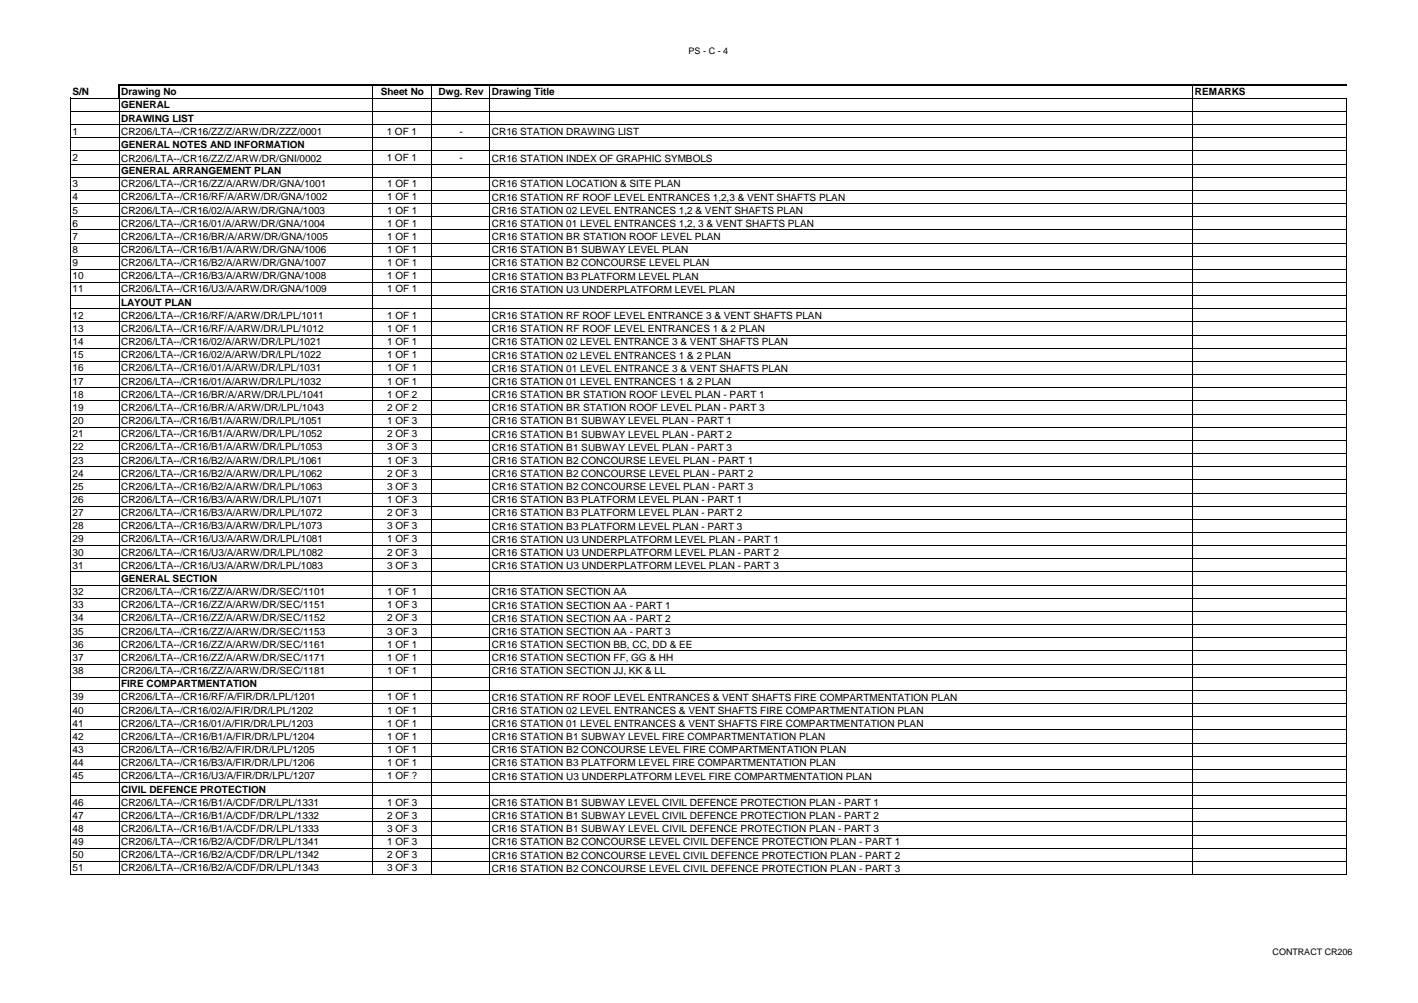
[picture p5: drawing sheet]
<svg xmlns="http://www.w3.org/2000/svg" width="420mm" height="297mm" viewBox="0 0 420 297" stroke-linecap="round" stroke-linejoin="round" font-family="sans-serif">
<defs><g id="words">
<g font-size="3">
<text x="21.5" y="28.2">S/N</text>
<text x="35.9" y="28.2">Drawing No</text>
<text x="112.7" y="28.2">Sheet No</text>
<text x="129.9" y="28.2">Dwg. Rev</text>
<text x="145.6" y="28">Drawing Title</text>
<text x="353.9" y="28.2">REMARKS</text>
<text x="35.9" y="32.1">GENERAL</text>
<text x="35.9" y="36">DRAWING LIST</text>
<text x="21.5" y="39.8">1</text>
<text x="35.9" y="39.9">CR206/LTA--/CR16/ZZ/Z/ARW/DR/ZZZ/0001</text>
<text x="114.5" y="39.9">1 OF 1</text>
<text x="136" y="39.8">-</text>
<text x="145.6" y="39.9">CR16 STATION DRAWING LIST</text>
<text x="21.5" y="47.6">2</text>
<text x="35.9" y="43.8">GENERAL NOTES AND INFORMATION</text>
<text x="35.9" y="47.8">CR206/LTA--/CR16/ZZ/Z/ARW/DR/GNI/0002</text>
<text x="114.5" y="47.7">1 OF 1</text>
<text x="136" y="47.6">-</text>
<text x="145.6" y="47.8">CR16 STATION INDEX OF GRAPHIC SYMBOLS</text>
<text x="35.9" y="51.6">GENERAL ARRANGEMENT PLAN</text>
<text x="21.5" y="55.4">3</text>
<text x="21.5" y="59.3">4</text>
<text x="35.9" y="55.4">CR206/LTA--/CR16/ZZ/A/ARW/DR/GNA/1001</text>
<text x="35.9" y="59.3">CR206/LTA--/CR16/RF/A/ARW/DR/GNA/1002</text>
<text x="114.6" y="55.4">1 OF 1</text>
<text x="114.6" y="59.3">1 OF 1</text>
<text x="145.6" y="55.5">CR16 STATION LOCATION &amp; SITE PLAN</text>
<text x="145.6" y="59.4">CR16 STATION RF ROOF LEVEL ENTRANCES 1,2,3 &amp; VENT SHAFTS PLAN</text>
<text x="21.5" y="63.2">5</text>
<text x="35.9" y="63.2">CR206/LTA--/CR16/02/A/ARW/DR/GNA/1003</text>
<text x="114.6" y="63.2">1 OF 1</text>
<text x="145.6" y="63.3">CR16 STATION 02 LEVEL ENTRANCES 1,2 &amp; VENT SHAFTS PLAN</text>
<text x="21.5" y="67.1">6</text>
<text x="21.5" y="71">7</text>
<text x="35.9" y="67.1">CR206/LTA--/CR16/01/A/ARW/DR/GNA/1004</text>
<text x="35.9" y="71">CR206/LTA--/CR16/BR/A/ARW/DR/GNA/1005</text>
<text x="114.6" y="67.1">1 OF 1</text>
<text x="114.6" y="71">1 OF 1</text>
<text x="145.6" y="67.2">CR16 STATION 01 LEVEL ENTRANCES 1,2, 3 &amp; VENT SHAFTS PLAN</text>
<text x="145.6" y="71.1">CR16 STATION BR STATION ROOF LEVEL PLAN</text>
<text x="21.5" y="74.9">8</text>
<text x="35.9" y="74.9">CR206/LTA--/CR16/B1/A/ARW/DR/GNA/1006</text>
<text x="114.6" y="74.9">1 OF 1</text>
<text x="145.6" y="75">CR16 STATION B1 SUBWAY LEVEL PLAN</text>
<text x="21.5" y="78.8">9</text>
<text x="21.5" y="82.7">10</text>
<text x="35.9" y="78.8">CR206/LTA--/CR16/B2/A/ARW/DR/GNA/1007</text>
<text x="35.9" y="82.7">CR206/LTA--/CR16/B3/A/ARW/DR/GNA/1008</text>
<text x="114.6" y="78.8">1 OF 1</text>
<text x="114.6" y="82.7">1 OF 1</text>
<text x="145.6" y="78.9">CR16 STATION B2 CONCOURSE LEVEL PLAN</text>
<text x="145.6" y="82.8">CR16 STATION B3 PLATFORM LEVEL PLAN</text>
<text x="21.5" y="86.6">11</text>
<text x="35.9" y="86.6">CR206/LTA--/CR16/U3/A/ARW/DR/GNA/1009</text>
<text x="114.6" y="86.6">1 OF 1</text>
<text x="145.6" y="86.7">CR16 STATION U3 UNDERPLATFORM LEVEL PLAN</text>
<text x="21.5" y="94.4">12</text>
<text x="35.9" y="90.5">LAYOUT PLAN</text>
<text x="35.9" y="94.4">CR206/LTA--/CR16/RF/A/ARW/DR/LPL/1011</text>
<text x="114.6" y="94.4">1 OF 1</text>
<text x="145.6" y="94.5">CR16 STATION RF ROOF LEVEL ENTRANCE 3 &amp; VENT SHAFTS PLAN</text>
<text x="21.5" y="98.3">13</text>
<text x="35.9" y="98.3">CR206/LTA--/CR16/RF/A/ARW/DR/LPL/1012</text>
<text x="114.6" y="98.3">1 OF 1</text>
<text x="145.6" y="98.4">CR16 STATION RF ROOF LEVEL ENTRANCES 1 &amp; 2 PLAN</text>
<text x="21.5" y="102.2">14</text>
<text x="21.5" y="106.1">15</text>
<text x="35.9" y="102.2">CR206/LTA--/CR16/02/A/ARW/DR/LPL/1021</text>
<text x="35.9" y="106.1">CR206/LTA--/CR16/02/A/ARW/DR/LPL/1022</text>
<text x="114.6" y="102.2">1 OF 1</text>
<text x="114.6" y="106.1">1 OF 1</text>
<text x="145.6" y="102.3">CR16 STATION 02 LEVEL ENTRANCE 3 &amp; VENT SHAFTS PLAN</text>
<text x="145.6" y="106.1">CR16 STATION 02 LEVEL ENTRANCES 1 &amp; 2 PLAN</text>
<text x="21.5" y="110">16</text>
<text x="21.5" y="113.9">17</text>
<text x="35.9" y="110">CR206/LTA--/CR16/01/A/ARW/DR/LPL/1031</text>
<text x="35.9" y="113.9">CR206/LTA--/CR16/01/A/ARW/DR/LPL/1032</text>
<text x="114.6" y="110">1 OF 1</text>
<text x="114.6" y="113.9">1 OF 1</text>
<text x="145.6" y="110">CR16 STATION 01 LEVEL ENTRANCE 3 &amp; VENT SHAFTS PLAN</text>
<text x="145.6" y="113.9">CR16 STATION 01 LEVEL ENTRANCES 1 &amp; 2 PLAN</text>
<text x="21.5" y="117.7">18</text>
<text x="35.9" y="117.7">CR206/LTA--/CR16/BR/A/ARW/DR/LPL/1041</text>
<text x="114.6" y="117.7">1 OF 2</text>
<text x="145.6" y="117.8">CR16 STATION BR STATION ROOF LEVEL PLAN - PART 1</text>
<text x="21.5" y="121.6">19</text>
<text x="21.5" y="125.5">20</text>
<text x="35.9" y="121.6">CR206/LTA--/CR16/BR/A/ARW/DR/LPL/1043</text>
<text x="35.9" y="125.5">CR206/LTA--/CR16/B1/A/ARW/DR/LPL/1051</text>
<text x="114.6" y="121.6">2 OF 2</text>
<text x="114.6" y="125.5">1 OF 3</text>
<text x="145.6" y="121.7">CR16 STATION BR STATION ROOF LEVEL PLAN - PART 3</text>
<text x="145.6" y="125.6">CR16 STATION B1 SUBWAY LEVEL PLAN - PART 1</text>
<text x="21.5" y="129.4">21</text>
<text x="35.9" y="129.4">CR206/LTA--/CR16/B1/A/ARW/DR/LPL/1052</text>
<text x="114.6" y="129.4">2 OF 3</text>
<text x="145.6" y="129.5">CR16 STATION B1 SUBWAY LEVEL PLAN - PART 2</text>
<text x="21.5" y="133.3">22</text>
<text x="21.5" y="137.2">23</text>
<text x="35.9" y="133.3">CR206/LTA--/CR16/B1/A/ARW/DR/LPL/1053</text>
<text x="35.9" y="137.2">CR206/LTA--/CR16/B2/A/ARW/DR/LPL/1061</text>
<text x="114.6" y="133.3">3 OF 3</text>
<text x="114.6" y="137.2">1 OF 3</text>
<text x="145.6" y="133.4">CR16 STATION B1 SUBWAY LEVEL PLAN - PART 3</text>
<text x="145.6" y="137.3">CR16 STATION B2 CONCOURSE LEVEL PLAN - PART 1</text>
<text x="21.5" y="141.1">24</text>
<text x="35.9" y="141.1">CR206/LTA--/CR16/B2/A/ARW/DR/LPL/1062</text>
<text x="114.6" y="141.1">2 OF 3</text>
<text x="145.6" y="141.2">CR16 STATION B2 CONCOURSE LEVEL PLAN - PART 2</text>
<text x="21.5" y="145">25</text>
<text x="21.5" y="148.9">26</text>
<text x="35.9" y="145">CR206/LTA--/CR16/B2/A/ARW/DR/LPL/1063</text>
<text x="35.9" y="148.9">CR206/LTA--/CR16/B3/A/ARW/DR/LPL/1071</text>
<text x="114.6" y="145">3 OF 3</text>
<text x="114.6" y="148.9">1 OF 3</text>
<text x="145.6" y="145.1">CR16 STATION B2 CONCOURSE LEVEL PLAN - PART 3</text>
<text x="145.6" y="149">CR16 STATION B3 PLATFORM LEVEL PLAN - PART 1</text>
<text x="21.5" y="152.8">27</text>
<text x="35.9" y="152.8">CR206/LTA--/CR16/B3/A/ARW/DR/LPL/1072</text>
<text x="114.6" y="152.8">2 OF 3</text>
<text x="145.6" y="152.9">CR16 STATION B3 PLATFORM LEVEL PLAN - PART 2</text>
<text x="21.5" y="156.7">28</text>
<text x="21.5" y="160.6">29</text>
<text x="35.9" y="156.7">CR206/LTA--/CR16/B3/A/ARW/DR/LPL/1073</text>
<text x="35.9" y="160.6">CR206/LTA--/CR16/U3/A/ARW/DR/LPL/1081</text>
<text x="114.6" y="156.7">3 OF 3</text>
<text x="114.6" y="160.6">1 OF 3</text>
<text x="145.6" y="156.8">CR16 STATION B3 PLATFORM LEVEL PLAN - PART 3</text>
<text x="145.6" y="160.7">CR16 STATION U3 UNDERPLATFORM LEVEL PLAN - PART 1</text>
<text x="21.5" y="164.5">30</text>
<text x="35.9" y="164.5">CR206/LTA--/CR16/U3/A/ARW/DR/LPL/1082</text>
<text x="114.6" y="164.5">2 OF 3</text>
<text x="145.6" y="164.6">CR16 STATION U3 UNDERPLATFORM LEVEL PLAN - PART 2</text>
<text x="21.5" y="168.4">31</text>
<text x="35.9" y="168.4">CR206/LTA--/CR16/U3/A/ARW/DR/LPL/1083</text>
<text x="35.9" y="172.3">GENERAL SECTION</text>
<text x="114.6" y="168.4">3 OF 3</text>
<text x="145.6" y="168.5">CR16 STATION U3 UNDERPLATFORM LEVEL PLAN - PART 3</text>
<text x="21.5" y="176.2">32</text>
<text x="35.9" y="176.2">CR206/LTA--/CR16/ZZ/A/ARW/DR/SEC/1101</text>
<text x="114.6" y="176.2">1 OF 1</text>
<text x="145.6" y="176.3">CR16 STATION SECTION AA</text>
<text x="21.5" y="180.1">33</text>
<text x="21.5" y="184">34</text>
<text x="35.9" y="180.1">CR206/LTA--/CR16/ZZ/A/ARW/DR/SEC/1151</text>
<text x="35.9" y="184">CR206/LTA--/CR16/ZZ/A/ARW/DR/SEC/1152</text>
<text x="114.6" y="180.1">1 OF 3</text>
<text x="114.6" y="184">2 OF 3</text>
<text x="145.6" y="180.2">CR16 STATION SECTION AA - PART 1</text>
<text x="145.6" y="184.1">CR16 STATION SECTION AA - PART 2</text>
<text x="21.5" y="187.9">35</text>
<text x="21.5" y="191.8">36</text>
<text x="35.9" y="187.9">CR206/LTA--/CR16/ZZ/A/ARW/DR/SEC/1153</text>
<text x="35.9" y="191.8">CR206/LTA--/CR16/ZZ/A/ARW/DR/SEC/1161</text>
<text x="114.6" y="187.9">3 OF 3</text>
<text x="114.6" y="191.8">1 OF 1</text>
<text x="145.6" y="188">CR16 STATION SECTION AA - PART 3</text>
<text x="145.6" y="191.8">CR16 STATION SECTION BB, CC, DD &amp; EE</text>
<text x="21.5" y="195.7">37</text>
<text x="35.9" y="195.7">CR206/LTA--/CR16/ZZ/A/ARW/DR/SEC/1171</text>
<text x="114.6" y="195.7">1 OF 1</text>
<text x="145.6" y="195.7">CR16 STATION SECTION FF, GG &amp; HH</text>
<text x="21.5" y="199.6">38</text>
<text x="35.9" y="199.6">CR206/LTA--/CR16/ZZ/A/ARW/DR/SEC/1181</text>
<text x="35.9" y="203.5">FIRE COMPARTMENTATION</text>
<text x="114.6" y="199.6">1 OF 1</text>
<text x="145.6" y="199.6">CR16 STATION SECTION JJ, KK &amp; LL</text>
<text x="21.5" y="207.3">39</text>
<text x="35.9" y="207.3">CR206/LTA--/CR16/RF/A/FIR/DR/LPL/1201</text>
<text x="114.6" y="207.3">1 OF 1</text>
<text x="145.6" y="207.4">CR16 STATION RF ROOF LEVEL ENTRANCES &amp; VENT SHAFTS FIRE COMPARTMENTATION PLAN</text>
<text x="21.5" y="211.2">40</text>
<text x="21.5" y="215.1">41</text>
<text x="35.9" y="211.2">CR206/LTA--/CR16/02/A/FIR/DR/LPL/1202</text>
<text x="35.9" y="215.1">CR206/LTA--/CR16/01/A/FIR/DR/LPL/1203</text>
<text x="114.6" y="211.2">1 OF 1</text>
<text x="114.6" y="215.1">1 OF 1</text>
<text x="145.6" y="211.3">CR16 STATION 02 LEVEL ENTRANCES &amp; VENT SHAFTS FIRE COMPARTMENTATION PLAN</text>
<text x="145.6" y="215.2">CR16 STATION 01 LEVEL ENTRANCES &amp; VENT SHAFTS FIRE COMPARTMENTATION PLAN</text>
<text x="21.5" y="219">42</text>
<text x="35.9" y="219">CR206/LTA--/CR16/B1/A/FIR/DR/LPL/1204</text>
<text x="114.6" y="219">1 OF 1</text>
<text x="145.6" y="219.1">CR16 STATION B1 SUBWAY LEVEL FIRE COMPARTMENTATION PLAN</text>
<text x="21.5" y="222.9">43</text>
<text x="21.5" y="226.8">44</text>
<text x="35.9" y="222.9">CR206/LTA--/CR16/B2/A/FIR/DR/LPL/1205</text>
<text x="35.9" y="226.8">CR206/LTA--/CR16/B3/A/FIR/DR/LPL/1206</text>
<text x="114.6" y="222.9">1 OF 1</text>
<text x="114.6" y="226.8">1 OF 1</text>
<text x="145.6" y="223">CR16 STATION B2 CONCOURSE LEVEL FIRE COMPARTMENTATION PLAN</text>
<text x="145.6" y="226.9">CR16 STATION B3 PLATFORM LEVEL FIRE COMPARTMENTATION PLAN</text>
<text x="21.5" y="230.7">45</text>
<text x="35.9" y="230.7">CR206/LTA--/CR16/U3/A/FIR/DR/LPL/1207</text>
<text x="114.6" y="230.7">1 OF ?</text>
<text x="145.6" y="230.8">CR16 STATION U3 UNDERPLATFORM LEVEL FIRE COMPARTMENTATION PLAN</text>
<text x="21.5" y="238.5">46</text>
<text x="35.9" y="234.6">CIVIL DEFENCE PROTECTION</text>
<text x="35.9" y="238.5">CR206/LTA--/CR16/B1/A/CDF/DR/LPL/1331</text>
<text x="114.6" y="238.5">1 OF 3</text>
<text x="145.6" y="238.6">CR16 STATION B1 SUBWAY LEVEL CIVIL DEFENCE PROTECTION PLAN - PART 1</text>
<text x="21.5" y="242.4">47</text>
<text x="35.9" y="242.4">CR206/LTA--/CR16/B1/A/CDF/DR/LPL/1332</text>
<text x="114.6" y="242.4">2 OF 3</text>
<text x="145.6" y="242.5">CR16 STATION B1 SUBWAY LEVEL CIVIL DEFENCE PROTECTION PLAN - PART 2</text>
<text x="21.5" y="246.3">48</text>
<text x="21.5" y="250.2">49</text>
<text x="35.9" y="246.3">CR206/LTA--/CR16/B1/A/CDF/DR/LPL/1333</text>
<text x="35.9" y="250.2">CR206/LTA--/CR16/B2/A/CDF/DR/LPL/1341</text>
<text x="114.6" y="246.3">3 OF 3</text>
<text x="114.6" y="250.2">1 OF 3</text>
<text x="145.6" y="246.4">CR16 STATION B1 SUBWAY LEVEL CIVIL DEFENCE PROTECTION PLAN - PART 3</text>
<text x="145.6" y="250.3">CR16 STATION B2 CONCOURSE LEVEL CIVIL DEFENCE PROTECTION PLAN - PART 1</text>
<text x="21.5" y="254.1">50</text>
<text x="21.5" y="258">51</text>
<text x="35.9" y="254.1">CR206/LTA--/CR16/B2/A/CDF/DR/LPL/1342</text>
<text x="35.9" y="258">CR206/LTA--/CR16/B2/A/CDF/DR/LPL/1343</text>
<text x="114.6" y="254.1">2 OF 3</text>
<text x="114.6" y="258">3 OF 3</text>
<text x="145.6" y="254.2">CR16 STATION B2 CONCOURSE LEVEL CIVIL DEFENCE PROTECTION PLAN - PART 2</text>
<text x="145.6" y="258.1">CR16 STATION B2 CONCOURSE LEVEL CIVIL DEFENCE PROTECTION PLAN - PART 3</text>
</g>
<g font-size="2.7">
<text x="203.9" y="15.8">PS - C - 4</text>
<text x="376.9" y="282.7">CONTRACT CR206</text>
</g>
</g></defs>
<g fill="none" stroke="#000" stroke-width=".3">
<path d="M20.9 29v230M21 29.1h14M21 33h377.9M21 36.9h377.9M35.3 29.2v229.8M35.5 29.1h363.4M110.3 25.4v233.6M127.7 25.4v233.6M145.1 25.4v233.6M353.3 25.4v233.6M398.8 29.2v229.8M21 40.8h377.9"/>
<path d="M21 44.7h377.9M21 48.6h377.9M21 52.5h377.9M21 56.4h377.9M21 60.2h377.9M21 64.2h377.9M21 68h377.9M21 71.9h377.9M21 75.8h377.9M21 79.7h377.9M21 83.6h377.9M21 87.5h377.9"/>
<path d="M21 91.4h377.9M21 95.3h377.9M21 99.2h377.9M21 103.1h377.9M21 107h377.9M21 110.9h377.9M21 114.8h377.9M21 118.7h377.9M21 122.6h377.9M21 126.5h377.9M21 130.4h377.9M21 134.3h377.9"/>
<path d="M21 138.2h377.9M21 142.1h377.9M21 145.9h377.9M21 149.8h377.9M21 153.7h377.9M21 157.6h377.9M21 161.5h377.9M21 165.4h377.9M21 169.3h377.9M21 173.2h377.9M21 177.1h377.9M21 181h377.9"/>
<path d="M21 184.9h377.9M21 188.8h377.9M21 192.7h377.9M21 196.6h377.9M21 200.5h377.9M21 204.4h377.9M21 208.3h377.9M21 212.2h377.9M21 216.1h377.9M21 220h377.9M21 223.9h377.9M21 227.7h377.9"/>
<path d="M21 231.6h377.9M21 235.5h377.9M21 239.4h377.9M21 243.3h377.9M21 247.2h377.9M21 251.1h377.9M21 255h377.9M21 258.9h377.9"/>
</g>
<g fill="#000">
<path d="M35 24.9h.5v4.3h-.5z" fill-rule="evenodd"/>
<path d="M35.5 24.9h363.3v.5h-363.3z" fill-rule="evenodd"/>
</g>
<use href="#words"/>
</svg>
